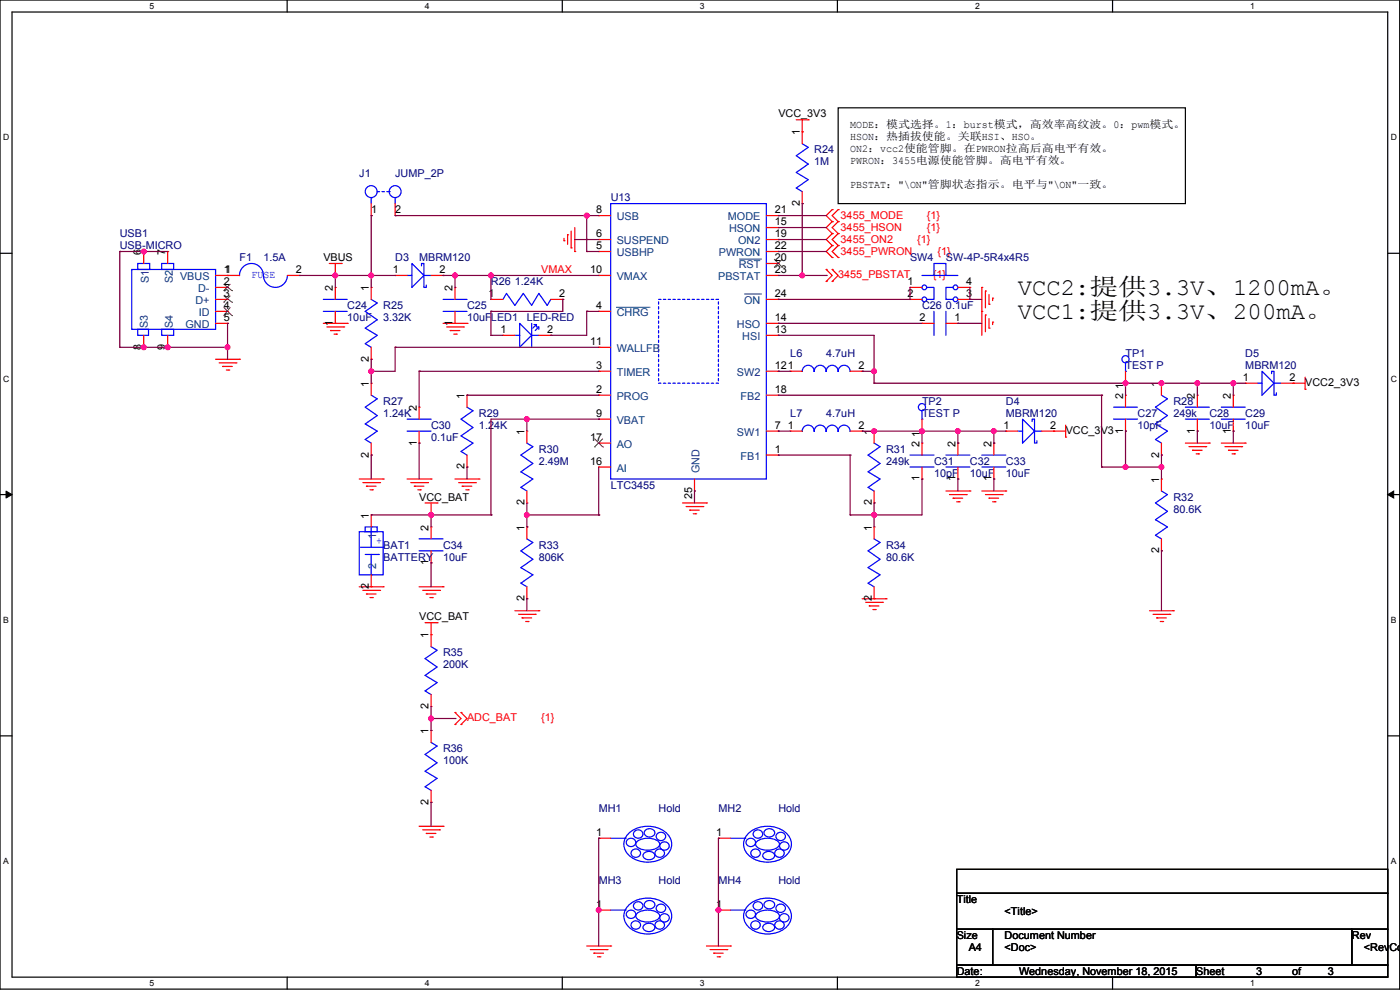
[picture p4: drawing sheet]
<svg xmlns="http://www.w3.org/2000/svg" width="297mm" height="210mm" viewBox="0 0 297 210" stroke-linecap="round" stroke-linejoin="round" font-family="sans-serif">
<defs><g id="words">
<g font-size="5.1">
<text x="215.9" y="62.7">VCC2:提供3.3V、1200mA。</text>
<text x="215.9" y="67.7">VCC1:提供3.3V、200mA。</text>
</g>
<g font-size="2.3">
<text x="165.1" y="24.9">VCC_3V3</text>
<text x="169.7" y="28.7" transform="rotate(-90 169.7 28.7)">1</text>
<text x="180.4" y="27.2">MODE：模式选择。1：burst模式，高效率高纹波。0：pwm模式。</text>
<text x="180.4" y="29.8">HSON：热插拔使能。关联HSI、HSO。</text>
<text x="180.4" y="32.3">ON2：vcc2使能管脚。在PWRON拉高后高电平有效。</text>
<text x="180.4" y="34.9">PWRON：3455电源使能管脚。高电平有效。</text>
<text x="180.4" y="39.9">PBSTAT：&quot;\ON&quot;管脚状态指示。电平与&quot;\ON&quot;一致。</text>
<text x="78.8" y="45.2">1</text>
<text x="83.8" y="45.2">2</text>
<text x="126.5" y="45.2">8</text>
<text x="164.4" y="47.8">15</text>
<text x="164.4" y="45.2">21</text>
<text x="169.7" y="43.7" transform="rotate(-90 169.7 43.7)">2</text>
<text x="126.5" y="50.3">6</text>
<text x="126.5" y="52.8">5</text>
<text x="164.4" y="52.8">22</text>
<text x="164.4" y="50.3">19</text>
<text x="30" y="54.1" transform="rotate(-90 30 54.1)">6</text>
<text x="35.1" y="54.1" transform="rotate(-90 35.1 54.1)">7</text>
<text x="47.5" y="57.9">1</text>
<text x="62.8" y="57.9">2</text>
<text x="68.6" y="55.4">VBUS</text>
<text x="83.3" y="57.9">1</text>
<text x="93.2" y="57.9">2</text>
<text x="125.2" y="57.9">10</text>
<text x="164.4" y="57.9">23</text>
<text x="164.4" y="55.4">20</text>
<text x="47.5" y="60.5">2</text>
<text x="47.5" y="63">3</text>
<text x="47.5" y="65.5">4</text>
<text x="70.6" y="61.7" transform="rotate(-90 70.6 61.7)">2</text>
<text x="78.2" y="61.7" transform="rotate(-90 78.2 61.7)">1</text>
<text x="96" y="61.7" transform="rotate(-90 96 61.7)">2</text>
<text x="103.6" y="63">1</text>
<text x="118.6" y="63">2</text>
<text x="126.5" y="65.5">4</text>
<text x="164.4" y="63">24</text>
<text x="192.5" y="60.5">1</text>
<text x="192.5" y="63">2</text>
<text x="205" y="60.5">4</text>
<text x="205" y="63">3</text>
<text x="47.5" y="68.1">5</text>
<text x="70.6" y="69.1" transform="rotate(-90 70.6 69.1)">1</text>
<text x="96" y="69.1" transform="rotate(-90 96 69.1)">1</text>
<text x="106.2" y="70.6">1</text>
<text x="116.1" y="70.6">2</text>
<text x="164.4" y="70.6">13</text>
<text x="164.4" y="68.1">14</text>
<text x="195.1" y="68.1">2</text>
<text x="202.5" y="68.1">1</text>
<text x="30" y="74.2" transform="rotate(-90 30 74.2)">8</text>
<text x="35.1" y="74.2" transform="rotate(-90 35.1 74.2)">9</text>
<text x="78.2" y="76.7" transform="rotate(-90 78.2 76.7)">2</text>
<text x="125.2" y="73.2">11</text>
<text x="78.2" y="82.1" transform="rotate(-90 78.2 82.1)">1</text>
<text x="126.5" y="78.2">3</text>
<text x="126.5" y="83.3">2</text>
<text x="164.4" y="83.3">18</text>
<text x="164.4" y="78.2">121</text>
<text x="182.1" y="78.2">2</text>
<text x="238.4" y="82.6" transform="rotate(-90 238.4 82.6)">1</text>
<text x="245.9" y="82.1" transform="rotate(-90 245.9 82.1)">1</text>
<text x="263.7" y="80.8">1</text>
<text x="273.6" y="80.8">2</text>
<text x="276.9" y="81.8">VCC2_3V3</text>
<text x="88.4" y="87.1" transform="rotate(-90 88.4 87.1)">2</text>
<text x="98.6" y="84.6" transform="rotate(-90 98.6 84.6)">1</text>
<text x="126.5" y="88.4">9</text>
<text x="238.3" y="84.6" transform="rotate(-90 238.3 84.6)">2</text>
<text x="253.5" y="84.6" transform="rotate(-90 253.5 84.6)">2</text>
<text x="261.1" y="84.6" transform="rotate(-90 261.1 84.6)">2</text>
<text x="88.4" y="94.5" transform="rotate(-90 88.4 94.5)">1</text>
<text x="111.3" y="92.2" transform="rotate(-90 111.3 92.2)">1</text>
<text x="125.2" y="93.5">17</text>
<text x="164.4" y="90.9">7</text>
<text x="167.1" y="90.9">1</text>
<text x="182.1" y="90.9">2</text>
<text x="184.9" y="92.2" transform="rotate(-90 184.9 92.2)">1</text>
<text x="195.1" y="94.8" transform="rotate(-90 195.1 94.8)">2</text>
<text x="195.2" y="92.7" transform="rotate(-90 195.2 92.7)">1</text>
<text x="202.7" y="94.8" transform="rotate(-90 202.7 94.8)">2</text>
<text x="210.3" y="94.8" transform="rotate(-90 210.3 94.8)">2</text>
<text x="212.9" y="90.9">1</text>
<text x="222.8" y="90.9">2</text>
<text x="226.1" y="92">VCC_3V3</text>
<text x="238.3" y="92" transform="rotate(-90 238.3 92)">1</text>
<text x="253.5" y="92" transform="rotate(-90 253.5 92)">1</text>
<text x="261.1" y="92" transform="rotate(-90 261.1 92)">1</text>
<text x="78.2" y="97" transform="rotate(-90 78.2 97)">2</text>
<text x="98.6" y="99.6" transform="rotate(-90 98.6 99.6)">2</text>
<text x="125.2" y="98.6">16</text>
<text x="164.4" y="96">1</text>
<text x="245.9" y="97" transform="rotate(-90 245.9 97)">2</text>
<text x="88.9" y="106.2">VCC_BAT</text>
<text x="111.3" y="107.2" transform="rotate(-90 111.3 107.2)">2</text>
<text x="146.8" y="106" transform="rotate(-90 146.8 106)">25</text>
<text x="184.9" y="107.2" transform="rotate(-90 184.9 107.2)">2</text>
<text x="195.1" y="102.1" transform="rotate(-90 195.1 102.1)">1</text>
<text x="202.7" y="102.1" transform="rotate(-90 202.7 102.1)">1</text>
<text x="210.3" y="102.1" transform="rotate(-90 210.3 102.1)">1</text>
<text x="245.9" y="102.4" transform="rotate(-90 245.9 102.4)">1</text>
<text x="78.2" y="110" transform="rotate(-90 78.2 110)">1</text>
<text x="90.9" y="112.5" transform="rotate(-90 90.9 112.5)">2</text>
<text x="111.3" y="112.5" transform="rotate(-90 111.3 112.5)">1</text>
<text x="184.9" y="112.5" transform="rotate(-90 184.9 112.5)">1</text>
<text x="90.9" y="119.9" transform="rotate(-90 90.9 119.9)">1</text>
<text x="245.9" y="117.4" transform="rotate(-90 245.9 117.4)">2</text>
<text x="78.2" y="125" transform="rotate(-90 78.2 125)">2</text>
<text x="88.9" y="131.6">VCC_BAT</text>
<text x="111.3" y="127.5" transform="rotate(-90 111.3 127.5)">2</text>
<text x="184.9" y="127.5" transform="rotate(-90 184.9 127.5)">2</text>
<text x="90.9" y="135.4" transform="rotate(-90 90.9 135.4)">1</text>
<text x="90.9" y="155.7" transform="rotate(-90 90.9 155.7)">1</text>
<text x="90.9" y="150.4" transform="rotate(-90 90.9 150.4)">2</text>
<text x="90.9" y="170.7" transform="rotate(-90 90.9 170.7)">2</text>
<text x="126.5" y="177.3">1</text>
<text x="151.9" y="177.3">1</text>
<text x="203" y="191.5">Title</text>
<text x="126.5" y="192.5">1</text>
<text x="151.9" y="192.5">1</text>
<text x="213.1" y="194.1">&lt;Title&gt;</text>
<text x="203" y="199.2">Size</text>
<text x="205.5" y="201.7">A4</text>
<text x="213.1" y="199.2">Document Number</text>
<text x="213.1" y="201.7">&lt;Doc&gt;</text>
<text x="286.8" y="199.2">Rev</text>
<text x="289.3" y="201.7">&lt;RevCod</text>
<text x="203" y="206.8">Date:</text>
<text x="216.2" y="206.8">Wednesday, November 18, 2015</text>
<text x="253.8" y="206.8">Sheet</text>
<text x="266.5" y="206.8">3</text>
<text x="274.1" y="206.8">of</text>
<text x="281.7" y="206.8">3</text>
</g>
<g font-size="2.3" fill="#000080">
<text x="172.7" y="32.5">R24</text>
<text x="172.7" y="35.1">1M</text>
<text x="76.2" y="37.6">J1</text>
<text x="83.8" y="37.6">JUMP_2P</text>
<text x="129.6" y="42.7">U13</text>
<text x="25.4" y="50.3">USB1</text>
<text x="25.4" y="52.9">USB-MICRO</text>
<text x="50.8" y="55.4">F1</text>
<text x="55.9" y="55.4">1.5A</text>
<text x="83.8" y="55.4">D3</text>
<text x="88.9" y="55.4">MBRM120</text>
<text x="193.1" y="55.4">SW4</text>
<text x="200.7" y="55.4">SW-4P-5R4x4R5</text>
<text x="73.7" y="65.6">C24</text>
<text x="81.3" y="65.6">R25</text>
<text x="99.1" y="65.6">C25</text>
<text x="104.2" y="60.5">R26</text>
<text x="109.2" y="60.5">1.24K</text>
<text x="195.6" y="65.6">C26</text>
<text x="200.7" y="65.6">0.1uF</text>
<text x="73.7" y="68.1">10uF</text>
<text x="81.3" y="68.1">3.32K</text>
<text x="99.1" y="68.1">10uF</text>
<text x="104.2" y="68.1">LED1</text>
<text x="111.8" y="68.1">LED-RED</text>
<text x="167.7" y="75.7">L6</text>
<text x="175.3" y="75.7">4.7uH</text>
<text x="238.8" y="75.7">TP1</text>
<text x="264.2" y="75.7">D5</text>
<text x="238.8" y="78.3">TEST P</text>
<text x="264.2" y="78.3">MBRM120</text>
<text x="81.3" y="85.9">R27</text>
<text x="81.3" y="88.4">1.24K</text>
<text x="101.6" y="88.4">R29</text>
<text x="167.7" y="88.4">L7</text>
<text x="175.3" y="88.4">4.7uH</text>
<text x="195.6" y="85.9">TP2</text>
<text x="195.6" y="88.4">TEST P</text>
<text x="213.4" y="85.9">D4</text>
<text x="213.4" y="88.4">MBRM120</text>
<text x="241.3" y="88.4">C27</text>
<text x="248.9" y="85.9">R28</text>
<text x="248.9" y="88.4">249k</text>
<text x="256.6" y="88.4">C28</text>
<text x="264.2" y="88.4">C29</text>
<text x="91.5" y="91">C30</text>
<text x="91.5" y="93.5">0.1uF</text>
<text x="101.6" y="91">1.24K</text>
<text x="241.3" y="91">10pF</text>
<text x="256.6" y="91">10uF</text>
<text x="264.2" y="91">10uF</text>
<text x="114.3" y="96">R30</text>
<text x="114.3" y="98.6">2.49M</text>
<text x="188" y="96">R31</text>
<text x="188" y="98.6">249k</text>
<text x="198.1" y="98.6">C31</text>
<text x="198.1" y="101.1">10pF</text>
<text x="205.8" y="98.6">C32</text>
<text x="205.8" y="101.1">10uF</text>
<text x="213.4" y="98.6">C33</text>
<text x="213.4" y="101.1">10uF</text>
<text x="129.6" y="103.7">LTC3455</text>
<text x="248.9" y="106.2">R32</text>
<text x="248.9" y="108.7">80.6K</text>
<text x="81.3" y="116.4">BAT1</text>
<text x="81.3" y="118.9">BATTERY</text>
<text x="94" y="116.4">C34</text>
<text x="94" y="118.9">10uF</text>
<text x="114.3" y="116.4">R33</text>
<text x="114.3" y="118.9">806K</text>
<text x="188" y="116.4">R34</text>
<text x="188" y="118.9">80.6K</text>
<text x="94" y="139.2">R35</text>
<text x="94" y="141.8">200K</text>
<text x="94" y="159.5">R36</text>
<text x="94" y="162.1">100K</text>
<text x="127" y="172.2">MH1</text>
<text x="139.7" y="172.2">Hold</text>
<text x="152.4" y="172.2">MH2</text>
<text x="165.1" y="172.2">Hold</text>
<text x="127" y="187.5">MH3</text>
<text x="139.7" y="187.5">Hold</text>
<text x="152.4" y="187.5">MH4</text>
<text x="165.1" y="187.5">Hold</text>
</g>
<g font-size="2.3" fill="#004080">
<text x="130.8" y="46.8">USB</text>
<text x="154.4" y="46.8">MODE</text>
<text x="130.8" y="51.8">SUSPEND</text>
<text x="154.7" y="49.3">HSON</text>
<text x="156.6" y="51.8">ON2</text>
<text x="31.6" y="60" transform="rotate(-90 31.6 60)">S1</text>
<text x="36.6" y="60" transform="rotate(-90 36.6 60)">S2</text>
<text x="38.2" y="59.5">VBUS</text>
<text x="130.8" y="54.4">USBHP</text>
<text x="130.8" y="59.5">VMAX</text>
<text x="152.4" y="59.5">PBSTAT</text>
<text x="152.5" y="54.4">PWRON</text>
<text x="156.7" y="56.9">RST</text>
<text x="41.5" y="64.5">D+</text>
<text x="42" y="62">D-</text>
<text x="157.9" y="64.5">ON</text>
<text x="31.3" y="69.6" transform="rotate(-90 31.3 69.6)">S3</text>
<text x="36.7" y="69.6" transform="rotate(-90 36.7 69.6)">S4</text>
<text x="39.4" y="69.6">GND</text>
<text x="42.2" y="67.1">ID</text>
<text x="130.8" y="67.1">CHRG</text>
<text x="156.3" y="69.6">HSO</text>
<text x="130.8" y="74.7">WALLFB</text>
<text x="157.5" y="72.2">HSI</text>
<text x="130.8" y="79.8">TIMER</text>
<text x="156.3" y="79.8">SW2</text>
<text x="130.8" y="84.9">PROG</text>
<text x="130.8" y="89.9">VBAT</text>
<text x="157.1" y="84.9">FB2</text>
<text x="130.8" y="95">AO</text>
<text x="156.3" y="92.5">SW1</text>
<text x="130.8" y="100.1">AI</text>
<text x="148.4" y="100.3" transform="rotate(-90 148.4 100.3)">GND</text>
<text x="157.1" y="97.6">FB1</text>
<text x="79.8" y="114.3" transform="rotate(-90 79.8 114.3)">1</text>
<text x="79.8" y="120.7" transform="rotate(-90 79.8 120.7)">2</text>
</g>
<g font-size="2.3" fill="#f00">
<text x="178.3" y="46.5">3455_MODE</text>
<text x="196.6" y="46.5">{1}</text>
<text x="178.3" y="49.1">3455_HSON</text>
<text x="178.3" y="51.6">3455_ON2</text>
<text x="194.6" y="51.6">{1}</text>
<text x="196.6" y="49.1">{1}</text>
<text x="114.8" y="57.9">VMAX</text>
<text x="177.8" y="59">3455_PBSTAT</text>
<text x="178.3" y="54.1">3455_PWRON</text>
<text x="197.9" y="59">{1}</text>
<text x="198.9" y="54.1">{1}</text>
<text x="99.1" y="152.9">ADC_BAT</text>
<text x="114.8" y="152.9">{1}</text>
</g>
<g font-size="2.3" fill="#00f">
<text x="53.4" y="59">FUSE</text>
<text x="79.8" y="115.4">+</text>
</g>
<g font-size="1.8">
<text x="31.7" y="1.9">5</text>
<text x="90.1" y="1.9">4</text>
<text x="148.5" y="1.9">3</text>
<text x="206.8" y="1.9">2</text>
<text x="265.2" y="1.9">1</text>
<text x=".6" y="29.8">D</text>
<text x="295" y="29.8">D</text>
<text x=".6" y="81">C</text>
<text x="295" y="81">C</text>
<text x=".6" y="132.1">B</text>
<text x="295" y="132.1">B</text>
<text x=".6" y="183.3">A</text>
<text x="295" y="183.3">A</text>
<text x="31.7" y="209.2">5</text>
<text x="90.1" y="209.2">4</text>
<text x="148.5" y="209.2">3</text>
<text x="206.8" y="209.2">2</text>
<text x="265.2" y="209.2">1</text>
</g>
</g></defs>
<path d="M0 0h296.9v209.8h-296.9zM2.6 2.6h291.8v204.7h-291.8z" fill="none" stroke="#000" stroke-width=".25"/>
<g fill="#fff">
<path d="M31.7 .3h1v2h-1z"/>
<path d="M31.7 207.5h1v2.1h-1z"/>
</g>
<path d="M60.9 0v2.6M60.9 207.3v2.5" fill="none" stroke="#000" stroke-width=".25"/>
<g fill="#fff">
<path d="M90.1 .3h1v2h-1z"/>
<path d="M90.1 207.5h1v2.1h-1z"/>
</g>
<path d="M119.3 0v2.6M119.3 207.3v2.5" fill="none" stroke="#000" stroke-width=".25"/>
<g fill="#fff">
<path d="M148.5 .3h1v2h-1z"/>
<path d="M148.5 207.5h1v2.1h-1z"/>
</g>
<path d="M177.7 0v2.6M177.7 207.3v2.5" fill="none" stroke="#000" stroke-width=".25"/>
<g fill="#fff">
<path d="M206.8 .3h1v2h-1z"/>
<path d="M206.8 207.5h1v2.1h-1z"/>
</g>
<path d="M236 0v2.6M236 207.3v2.5" fill="none" stroke="#000" stroke-width=".25"/>
<g fill="#fff">
<path d="M265.2 .3h1v2h-1z"/>
<path d="M265.2 207.5h1v2.1h-1z"/>
<path d="M.6 28.1h1.4v2.1h-1.4z"/>
<path d="M295 28.1h1.3v2.1h-1.3z"/>
<path d="M.6 79.3h1.4v2.1h-1.4z"/>
<path d="M295 79.3h1.3v2.1h-1.3z"/>
</g>
<path d="M0 53.7h2.6M294.4 53.7h2.5" fill="none" stroke="#000" stroke-width=".25"/>
<g fill="#fff">
<path d="M.6 130.5h1.3v2h-1.3z"/>
<path d="M295 130.5h1.2v2h-1.2z"/>
</g>
<path d="M0 104.9h2.6M294.4 104.9h2.5" fill="none" stroke="#000" stroke-width=".25"/>
<path d="M1.3 104.2l1.3 .7-1.3 .7zM294.4 104.9l1.3-.7v1.4z" fill="#000" stroke="#000" stroke-width=".21"/>
<g fill="#fff">
<path d="M.6 181.7h1.3v2h-1.3z"/>
<path d="M295 181.7h1.2v2h-1.2z"/>
</g>
<path d="M177.8 22.9h73.7v20.3h-73.7zM0 156.1h2.6M294.4 156.1h2.5M203 184.4h91.4v5.1h-91.4zM203 189.5h91.4v7.6h-91.4zM203 197.1h7.6v7.6h-7.6zM210.6 197.1h76.2v7.6h-76.2zM286.8 197.1h7.6v7.6h-7.6zM203 204.7h50.8v2.6h-50.8zM253.8 204.7h40.6v2.6h-40.6z" fill="none" stroke="#000" stroke-width=".25"/>
<g fill="none" stroke="#f00" stroke-width=".25">
<path d="M168.9 25.4h2.6M170.2 28h.1M170.2 25.4v5.1M171.5 25.4h.1M30.5 53.4h.1M30.5 53.4v2.5M35.6 53.4h.1M35.6 53.4v2.5M45.7 58.4h5.1M48.3 58.4h.1M61 58.4h2.5M63.5 58.4h.1"/>
<path d="M69.9 55.9h2.5M71.1 58.4h.1M71.1 55.9v2.5M72.4 55.9h.1M78.8 45.7h.1M78.8 43.2v2.5M83.8 45.7h.1M83.8 58.4h.1M83.8 58.4h2.6M83.8 43.2v2.5M91.5 58.4h2.5M94 58.4h.1"/>
<path d="M119.6 51.1h.1M119.6 50.6v.5M120.4 49.8h.1M120.4 49.8v2M121.2 52.6h.1M121.2 49v3.6M121.9 53.4h.1M121.9 48.3v5.1M127 45.7h.1M127 50.8h.1M127 53.4h.1M127 58.4h.1"/>
<path d="M127 58.4h2.6M127 45.7h2.6M127 50.8h2.6M127 53.4h2.6M162.6 55.9h2.5M162.6 58.4h2.5M162.6 45.7h2.5M162.6 50.8h2.5M162.6 53.4h2.5M162.6 48.3h2.5M165.1 58.4h.1M165.1 55.9h.1"/>
<path d="M165.1 53.4h.1M165.1 50.8h.1M165.1 48.3h.1M165.1 45.7h.1M170.2 43.2h.1M170.2 40.7v2.5M175.3 59.7h.1M175.3 57.2h.1M175.3 57.2l1.2 1.2-1.2 1.3M176.5 44.5h.1M176.5 47h.1M176.5 49.5h.1"/>
<path d="M176.5 52.1h.1M176.5 54.6h.1M176.5 59.7h.1M176.5 57.2h.1M176.5 44.5l-1.2 1.2 1.2 1.3M176.5 47l-1.2 1.3 1.2 1.2M176.5 49.5l-1.2 1.3 1.2 1.3M176.5 52.1l-1.2 1.3 1.2 1.2M176.5 57.2l1.3 1.2-1.3 1.3M177.8 47h.1M177.8 44.5h.1M177.8 49.5h.1"/>
<path d="M177.8 52.1h.1M177.8 54.6h.1M177.8 44.5l-1.3 1.2 1.3 1.3M177.8 47l-1.3 1.3 1.3 1.2M177.8 49.5l-1.3 1.3 1.3 1.3M177.8 52.1l-1.3 1.3 1.3 1.2M30.5 73.7h.1M30.5 71.1v2.6M35.6 73.7h.1M35.6 71.1v2.6M45.7 76.2h5.1M45.7 68.6h2.6"/>
<path d="M45.7 61h2.6M45.7 63.5h2.6M45.7 66.1h2.6M46.5 77h3.5M47.3 77.7h.1M47.3 77.7h2M48 78.5h.5M48.3 61h.1M48.3 63.5h.1M48.3 66.1h.1M48.3 68.6h.1M48.5 78.5h.1"/>
<path d="M50 77h.1M50.8 76.2h.1M68.6 68.6h5.1M69.4 69.4h3.5M70.1 70.1h.1M70.1 70.1h2M70.9 70.9h.5M71.1 68.6h.1M71.1 61h.1M71.1 61v2.5M71.1 66.1v2.5M71.4 70.9h.1"/>
<path d="M72.9 69.4h.1M73.7 68.6h.1M78.8 61h.1M78.8 76.2h.1M78.8 61v2.5M78.8 73.7v2.5M94 68.6h5.1M94.8 69.4h3.5M95.5 70.1h.1M95.5 70.1h2M96.3 70.9h.5M96.5 68.6h.1"/>
<path d="M96.5 61h.1M96.5 61v2.5M96.5 66.1v2.5M96.8 70.9h.1M98.3 69.4h.1M99.1 68.6h.1M104.2 63.5h.1M104.2 63.5h2.5M106.7 71.1h.1M106.7 71.1h2.5M114.3 71.1h2.6M116.9 71.1h.1"/>
<path d="M116.9 63.5h2.5M119.4 63.5h.1M127 66.1h.1M127 73.7h.1M127 78.8h.1M127 66.1h2.6M127 73.7h2.6M127 78.8h2.6M162.6 68.6h2.5M162.6 71.1h2.5M162.6 63.5h2.5M162.6 78.8h2.5"/>
<path d="M165.1 78.8h.1M165.1 71.1h.1M165.1 68.6h.1M165.1 63.5h.1M167.7 78.8h.1M167.7 78.8h2.5M180.4 78.8h2.5M182.9 78.8h.1M193.1 61h.1M193.1 63.5h.1M193.1 61h2.5M193.1 63.5h2.5"/>
<path d="M195.6 68.6h.1M195.6 68.6h2.5M200.7 68.6h2.5M203.2 68.6h.1M203.2 61h2.6M203.2 63.5h2.6M205.8 61h.1M205.8 63.5h.1M208.3 61h.1M208.3 66.1h.1M208.3 61v10.1M209.1 61.7h.1"/>
<path d="M209.1 66.8h.1M209.1 61.7v3.6M209.1 66.8v3.6M209.8 64.5h.1M209.8 69.6h.1M209.8 62.5v2M209.8 67.6v2M210.6 63.3h.1M210.6 68.3h.1M210.6 63.3v.5M210.6 68.3v.5M238.8 78.8v2.5"/>
<path d="M78.8 81.3h.1M78.8 96.5h.1M78.8 81.3v2.5M78.8 94v2.5M88.9 94h.1M88.9 86.4h.1M88.9 86.4v2.5M88.9 91.5v2.5M99.1 83.8h.1M99.1 99.1h.1M99.1 83.8v2.6M99.1 96.5v2.6"/>
<path d="M111.8 91.5h.1M111.8 91.5v2.5M127 83.8h.1M127 88.9h.1M127 94h.1M127 99.1h.1M127 94h2.6M127 83.8h2.6M127 88.9h2.6M127 99.1h2.6M162.6 91.5h2.5M162.6 83.8h2.5"/>
<path d="M162.6 96.5h2.5M165.1 96.5h.1M165.1 91.5h.1M165.1 83.8h.1M167.7 91.5h.1M167.7 91.5h2.5M180.4 91.5h2.5M182.9 91.5h.1M185.4 91.5h.1M185.4 91.5v2.5M195.6 91.5h.1M195.6 94h.1"/>
<path d="M195.6 88.9v2.6M195.6 94v2.5M195.6 99.1v2.5M203.2 94h.1M203.2 94v2.5M203.2 99.1v2.5M210.8 94h.1M210.8 94v2.5M210.8 99.1v2.5M213.4 91.5h.1M213.4 91.5h2.5M221 91.5h5.1"/>
<path d="M223.5 91.5h.1M226.1 92.7h.1M226.1 90.2v2.5M238.8 81.3h.1M238.8 91.5h.1M238.8 83.8h.1M238.8 83.8v2.6M238.8 88.9v2.6M246.4 81.3h.1M246.4 96.5h.1M246.4 81.3v2.5M246.4 94v2.5"/>
<path d="M251.5 94h5.1M252.2 94.8h3.6M253 95.5h.1M253 95.5h2M253.8 96.3h.5M254 91.5h.1M254 83.8h.1M254 83.8v2.6M254 88.9v2.6M254.3 96.3h.1M255.8 94.8h.1M256.6 94h.1"/>
<path d="M259.1 94h5.1M259.9 94.8h3.5M260.6 95.5h.1M260.6 95.5h2M261.4 96.3h.5M261.6 91.5h.1M261.6 83.8h.1M261.6 83.8v2.6M261.6 88.9v2.6M261.9 96.3h.1M263.4 94.8h.1M264.2 94h.1"/>
<path d="M264.2 81.3h.1M264.2 81.3h2.5M271.8 81.3h5.1M274.3 81.3h.1M276.9 82.6h.1M276.9 80v2.6M76.2 101.6h5.1M77 102.4h3.5M77.7 103.1h.1M77.7 103.1h2.1M78.5 103.9h.5M78.8 109.2h.1"/>
<path d="M78.8 109.2v2.6M79 103.9h.1M80.5 102.4h.1M81.3 101.6h.1M86.4 101.6h5.1M87.1 102.4h3.6M87.9 103.1h.1M87.9 103.1h2M88.7 103.9h.5M89.2 103.9h.1M90.2 106.7h2.5M90.7 102.4h.1"/>
<path d="M91.5 101.6h.1M91.5 109.2h.1M91.5 119.4h.1M91.5 111.8h.1M91.5 106.7v2.5M91.5 111.8v2.5M91.5 116.9v2.5M92.7 106.7h.1M96.5 101.6h5.1M97.3 102.4h3.5M98.1 103.1h.1M98.1 103.1h2"/>
<path d="M98.8 103.9h.5M99.3 103.9h.1M100.8 102.4h.1M101.6 101.6h.1M111.8 106.7h.1M111.8 111.8h.1M111.8 104.2v2.5M111.8 111.8v2.5M144.8 106.7h5.1M145.6 107.5h3.5M146.3 108.2h.1M146.3 108.2h2"/>
<path d="M147.1 109h.5M147.3 104.2h.1M147.3 101.6v2.6M147.6 109h.1M149.1 107.5h.1M149.9 106.7h.1M185.4 106.7h.1M185.4 111.8h.1M185.4 104.2v2.5M185.4 111.8v2.5M195.6 101.6h.1M200.7 104.2h5.1"/>
<path d="M201.4 104.9h3.6M202.2 105.7h.1M202.2 105.7h2M203 106.4h.5M203.2 101.6h.1M203.5 106.4h.1M205 104.9h.1M205.8 104.2h.1M208.3 104.2h5.1M209.1 104.9h3.5M209.8 105.7h.1M209.8 105.7h2"/>
<path d="M210.6 106.4h.5M210.8 101.6h.1M211.1 106.4h.1M212.6 104.9h.1M213.4 104.2h.1M246.4 101.6h.1M246.4 116.9h.1M246.4 101.6v2.6M246.4 114.3v2.6M76.2 124.5h5.1M77 125.2h3.5M77.7 126h.1"/>
<path d="M77.7 126h2.1M78.5 126.8h.5M78.8 124.5h.1M78.8 121.9v2.6M79 126.8h.1M80.5 125.2h.1M81.3 124.5h.1M88.9 124.5h5.1M89.7 125.2h3.5M90.2 132.1h2.5M90.4 126h.1M90.4 126h2.1"/>
<path d="M91.2 126.8h.5M91.5 134.6h.1M91.5 132.1v5.1M91.7 126.8h.1M92.7 132.1h.1M93.2 125.2h.1M94 124.5h.1M109.2 129.6h5.1M110 130.3h3.5M110.8 131.1h.1M110.8 131.1h2M111.5 131.8h.5"/>
<path d="M111.8 127h.1M111.8 124.5v2.5M112 131.8h.1M113.5 130.3h.1M114.3 129.6h.1M182.9 127h5.1M183.7 127.8h3.5M184.4 128.5h.1M184.4 128.5h2M185.2 129.3h.5M185.4 127h.1M185.4 124.5v2.5"/>
<path d="M185.7 129.3h.1M187.2 127.8h.1M188 127h.1M243.9 129.6h5M244.6 130.3h3.6M245.4 131.1h.1M245.4 131.1h2M246.1 131.8h.5M246.6 131.8h.1M248.2 130.3h.1M248.9 129.6h.1M91.5 155h.1"/>
<path d="M91.5 149.9h.1M91.5 147.3v2.6M91.5 155v2.5M96.5 153.7h.1M96.5 151.1h.1M96.5 151.1l1.3 1.3-1.3 1.3M97.8 153.7h.1M97.8 151.1h.1M97.8 151.1l1.3 1.3-1.3 1.3M88.9 175.3h5.1M89.7 176h3.5M90.4 176.8h.1"/>
<path d="M90.4 176.8h2.1M91.2 177.6h.5M91.5 170.2h.1M91.5 167.7v2.5M91.7 177.6h.1M93.2 176h.1M94 175.3h.1M127 177.8h.1M127 177.8h2.6M152.4 177.8h.1M152.4 177.8h2.6M127 193.1h.1"/>
<path d="M127 193.1h2.6M152.4 193.1h.1M152.4 193.1h2.6M124.5 200.7h5.1M125.2 201.4h3.6M126 202.2h.1M126 202.2h2M126.8 203h.5M127.3 203h.1M128.8 201.4h.1M129.6 200.7h.1M149.9 200.7h5.1"/>
<path d="M150.6 201.4h3.6M151.4 202.2h.1M151.4 202.2h2M152.2 203h.5M152.7 203h.1M154.2 201.4h.1M155 200.7h.1"/>
</g>
<g fill="none" stroke="#00f" stroke-width=".25">
<path d="M170.2 30.5l1.3 .8-2.6 1.7 2.6 1.8-2.6 1.8 2.6 1.5-2.6 1.8 1.3 .8M28 57.2h17.7v12.7h-17.7zM29.2 55.9h2.6v1.3h-2.6zM34.3 55.9h2.5v1.3h-2.5zM50.8 58.4v.1a2.53 2.53 0 0 1 2.5-2.6 2.53 2.53 0 0 1 2.6 2.6v-.1a2.54 2.54 0 0 0 2.5 2.6 2.54 2.54 0 0 0 2.6-2.6M78.8 41.9h.1M78.8 41.9v1.3M83.8 41.9h.1M83.8 41.9v1.3M86.4 58.4h1v-2.5l2.5 2.5M87.4 58.4v2.6l2.5-2.6M89.4 56.4v-.5h.5v5.1h.5v-.5"/>
<path d="M89.9 58.4h1.6M129.6 43.2h33v58.4h-33zM195.6 58.4h7.6M198.1 58.4v-2.5h2.6v2.5M29.2 69.9h2.3v1.2h-2.3zM34.3 69.9h2.5v1.2h-2.5zM68.6 66.1h5.1M68.6 63.5h5.1M78.8 63.5l1.2 .8-2.5 1.8 2.5 1.7-2.5 1.8 2.5 1.5-2.5 1.8 1.3 .8M94 66.1h5.1M94 63.5h5.1M106.7 63.5l.8-1.3 1.7 2.6 1.8-2.6 1.8 2.6 1.5-2.6 1.8 2.6 .8-1.3"/>
<path d="M109.2 71.1h1v-2.5l2.6 2.5M110.2 71.1v2.6l2.6-2.6M112.8 71.1h1.5M112.8 68.6v5.1M113.3 68.8h.5v.6h.5v.5M113.8 68.8l-.8 .8M114.3 69.4l-.8 .7M170.2 78.8a1.26 1.26 0 0 1 1.3-1.3 1.26 1.26 0 0 1 1.2 1.3 1.26 1.26 0 0 1 1.3-1.3 1.26 1.26 0 0 1 1.3 1.3 1.26 1.26 0 0 1 1.2-1.3 1.26 1.26 0 0 1 1.3 1.3M177.8 78.8a1.26 1.26 0 0 1 1.3-1.3 1.26 1.26 0 0 1 1.2 1.3M196.6 61h1.5v2.5h-1.5M198.1 66.1v5M200.7 66.1v5"/>
<path d="M202.2 61h-1.5v2.5h1.5M238.8 78.8h.1M238.8 77v1.8M269.8 79.3v-.5h.5v5h.5v-.5M78.8 83.8l1.2 .8-2.5 1.8 2.5 1.7-2.5 1.8 2.5 1.6-2.5 1.7 1.3 .8M86.4 91.5h5.1M86.4 88.9h5.1M99.1 86.4l1.2 .7-2.5 1.8 2.5 1.8-2.5 1.8 2.5 1.5-2.5 1.8 1.3 .7M111.8 94l1.2 .8-2.5 1.7 2.5 1.8-2.5 1.8 2.5 1.5-2.5 1.8 1.3 .8M170.2 91.5a1.26 1.26 0 0 1 1.3-1.3 1.26 1.26 0 0 1 1.2 1.3 1.26 1.26 0 0 1 1.3-1.3 1.26 1.26 0 0 1 1.3 1.3 1.26 1.26 0 0 1 1.2-1.3 1.26 1.26 0 0 1 1.3 1.3M177.8 91.5a1.26 1.26 0 0 1 1.3-1.3 1.26 1.26 0 0 1 1.2 1.3M185.4 94l1.3 .8-2.5 1.7 2.5 1.8-2.5 1.8 2.5 1.5-2.5 1.8 1.2 .8"/>
<path d="M193.1 99.1h5M193.1 96.5h5M195.6 88.9h.1M195.6 87.1v1.8M200.7 99.1h5.1M200.7 96.5h5.1M208.3 99.1h5.1M208.3 96.5h5.1M215.9 91.5h1v-2.6l2.6 2.6M216.9 91.5v2.5l2.6-2.5M219 89.4v-.5h.5v5.1h.5v-.5M219.5 91.5h1.5"/>
<path d="M236.2 88.9h5.1M236.2 86.4h5.1M246.4 83.8l1.3 .8-2.6 1.8 2.6 1.7-2.6 1.8 2.6 1.6-2.6 1.7 1.3 .8M251.5 88.9h5.1M251.5 86.4h5.1M259.1 88.9h5.1M259.1 86.4h5.1M266.7 81.3h1v-2.5l2.6 2.5M267.7 81.3v2.5l2.6-2.5M270.3 81.3h1.5M76.2 112.8h5.1v9.1h-5.1zM76.5 116.1h4.8"/>
<path d="M77.5 111.8h2.5v1h-2.5zM77.5 117.6h2.8M78.8 111.8h.1M78.8 111.8v4.3M78.8 117.6v4.3M80.3 117.6h.1M81.3 116.1h.1M88.9 116.9h5.1M88.9 114.3h5.1M111.8 114.3l1.2 .8-2.5 1.8 2.5 1.7-2.5 1.8 2.5 1.5-2.5 1.8 1.3 .8M185.4 114.3l1.3 .8-2.5 1.8 2.5 1.7-2.5 1.8 2.5 1.5-2.5 1.8 1.2 .8M246.4 104.2l1.3 .7-2.6 1.8 2.6 1.8-2.6 1.7 2.6 1.6-2.6 1.7 1.3 .8"/>
<path d="M78.8 121.9h.1M91.5 137.2l1.2 .7-2.5 1.8 2.5 1.8-2.5 1.8 2.5 1.5-2.5 1.8 1.3 .7M91.5 157.5l1.2 .8-2.5 1.7 2.5 1.8-2.5 1.8 2.5 1.5-2.5 1.8 1.3 .8M129.6 177.8h3M132.6 177.8h.1M133.1 178.1a.93 .93 0 0 1 1.5 0 .93 .93 0 0 1-.3 1.4 .92 .92 0 0 1-1.2-.2 .92 .92 0 0 1 0-1.2zM133.5 176.6a5.9 5.9 0 0 1 8.7 1.1 3.4 3.4 0 0 1-2.2 4.7 5.8 5.8 0 0 1-7.3-2 3.1 3.1 0 0 1 .8-3.8zM134.7 176.3a.93 .93 0 0 1 1.4 0 .93 .93 0 0 1-.3 1.4 .92 .92 0 0 1-1.2-.2 .92 .92 0 0 1 .1-1.2zM135.2 178.4a3.9 3.9 0 0 1 4.7 .3 .92 .92 0 0 1-.7 1.3 3.8 3.8 0 0 1-4.2-.6l-.1-.3zM137 176a1.11 1.11 0 0 1 1.3-.1 1.11 1.11 0 0 1 .5 1.1 1.22 1.22 0 0 1-1.2 .5 1.22 1.22 0 0 1-.9-.8zM139.5 176.8a.93 .93 0 0 1 1.5 0 .93 .93 0 0 1-.4 1.4 .92 .92 0 0 1-1.2-.2 .92 .92 0 0 1 .1-1.2zM140.3 178.8a.93 .93 0 0 1 1.4 .1 .93 .93 0 0 1-.3 1.4 .92 .92 0 0 1-1.2-.3 .92 .92 0 0 1 .1-1.2z"/>
<path d="M155 177.8h3M158 177.8h.1M158.5 178.1a.93 .93 0 0 1 1.5 0 .93 .93 0 0 1-.3 1.4 .92 .92 0 0 1-1.2-.2 .92 .92 0 0 1 0-1.2zM158.9 176.6a5.9 5.9 0 0 1 8.7 1.1 3.4 3.4 0 0 1-2.2 4.7 5.8 5.8 0 0 1-7.3-2 3.1 3.1 0 0 1 .8-3.8zM160.1 176.3a.93 .93 0 0 1 1.4 0 .93 .93 0 0 1-.3 1.4 .92 .92 0 0 1-1.2-.2 .92 .92 0 0 1 .1-1.2zM160.6 178.4a3.9 3.9 0 0 1 4.7 .3 .92 .92 0 0 1-.7 1.3 3.8 3.8 0 0 1-4.2-.6l-.1-.3zM162.4 176a1.11 1.11 0 0 1 1.3-.1 1.11 1.11 0 0 1 .5 1.1 1.22 1.22 0 0 1-1.2 .5 1.22 1.22 0 0 1-.9-.8zM164.9 176.8a.93 .93 0 0 1 1.5 0 .93 .93 0 0 1-.4 1.4 .92 .92 0 0 1-1.2-.2 .92 .92 0 0 1 .1-1.2zM165.7 178.8a.93 .93 0 0 1 1.4 .1 .93 .93 0 0 1-.3 1.4 .92 .92 0 0 1-1.2-.3 .92 .92 0 0 1 .1-1.2zM129.6 193.1h3M132.6 193.1h.1M133.1 193.3a.93 .93 0 0 1 1.5 0 .93 .93 0 0 1-.3 1.4 .92 .92 0 0 1-1.2-.2 .92 .92 0 0 1 0-1.2z"/>
<path d="M133.5 191.9a5.9 5.9 0 0 1 8.7 1.1 3.4 3.4 0 0 1-2.2 4.6 5.8 5.8 0 0 1-7.3-2 3.1 3.1 0 0 1 .8-3.7zM134.2 195.6a.93 .93 0 0 1 1.4 0 .93 .93 0 0 1-.3 1.4 .92 .92 0 0 1-1.2-.2 .92 .92 0 0 1 .1-1.2zM134.2 180.4a.93 .93 0 0 1 1.4 0 .93 .93 0 0 1-.3 1.4 .92 .92 0 0 1-1.2-.3 .92 .92 0 0 1 .1-1.1zM134.7 191.5a.93 .93 0 0 1 1.4 .1 .93 .93 0 0 1-.3 1.4 .92 .92 0 0 1-1.2-.3 .92 .92 0 0 1 .1-1.2zM135.2 193.7a3.9 3.9 0 0 1 4.7 .3 .92 .92 0 0 1-.7 1.2 3.8 3.8 0 0 1-4.2-.5l-.1-.4zM136.7 196.2a1.4 1.4 0 0 1 2.2 .5 1.35 1.35 0 0 1-1.2 .9 1.35 1.35 0 0 1-1.3-.9zM136.7 181a1.4 1.4 0 0 1 2.2 .5 1.35 1.35 0 0 1-1.2 .9 1.35 1.35 0 0 1-1.3-.9zM137 191.3a1.11 1.11 0 0 1 1.3-.2 1.11 1.11 0 0 1 .5 1.1 1.22 1.22 0 0 1-1.2 .6 1.22 1.22 0 0 1-.9-.9zM139.2 195.6a.93 .93 0 0 1 1.5 0 .93 .93 0 0 1-.3 1.4 .92 .92 0 0 1-1.2-.2 .92 .92 0 0 1 0-1.2zM139.2 180.4a.93 .93 0 0 1 1.5 0 .93 .93 0 0 1-.3 1.4 .92 .92 0 0 1-1.2-.3 .92 .92 0 0 1 0-1.1zM139.5 192a.93 .93 0 0 1 1.5 .1 .93 .93 0 0 1-.4 1.4 .92 .92 0 0 1-1.2-.3 .92 .92 0 0 1 .1-1.2zM140.3 194.1a.93 .93 0 0 1 1.4 0 .93 .93 0 0 1-.3 1.4 .92 .92 0 0 1-1.2-.2 .92 .92 0 0 1 .1-1.2z"/>
<path d="M155 193.1h3M158 193.1h.1M158.5 193.3a.93 .93 0 0 1 1.5 0 .93 .93 0 0 1-.3 1.4 .92 .92 0 0 1-1.2-.2 .92 .92 0 0 1 0-1.2zM158.9 191.9a5.9 5.9 0 0 1 8.7 1.1 3.4 3.4 0 0 1-2.2 4.6 5.8 5.8 0 0 1-7.3-2 3.1 3.1 0 0 1 .8-3.7zM159.6 195.6a.93 .93 0 0 1 1.4 0 .93 .93 0 0 1-.3 1.4 .92 .92 0 0 1-1.2-.2 .92 .92 0 0 1 .1-1.2zM159.6 180.4a.93 .93 0 0 1 1.4 0 .93 .93 0 0 1-.3 1.4 .92 .92 0 0 1-1.2-.3 .92 .92 0 0 1 .1-1.1zM160.1 191.5a.93 .93 0 0 1 1.4 .1 .93 .93 0 0 1-.3 1.4 .92 .92 0 0 1-1.2-.3 .92 .92 0 0 1 .1-1.2zM160.6 193.7a3.9 3.9 0 0 1 4.7 .3 .92 .92 0 0 1-.7 1.2 3.8 3.8 0 0 1-4.2-.5l-.1-.4zM162.1 196.2a1.4 1.4 0 0 1 2.2 .5 1.35 1.35 0 0 1-1.2 .9 1.35 1.35 0 0 1-1.3-.9zM162.1 181a1.4 1.4 0 0 1 2.2 .5 1.35 1.35 0 0 1-1.2 .9 1.35 1.35 0 0 1-1.3-.9zM162.4 191.3a1.11 1.11 0 0 1 1.3-.2 1.11 1.11 0 0 1 .5 1.1 1.22 1.22 0 0 1-1.2 .6 1.22 1.22 0 0 1-.9-.9zM164.6 195.6a.93 .93 0 0 1 1.5 0 .93 .93 0 0 1-.3 1.4 .92 .92 0 0 1-1.2-.2 .92 .92 0 0 1 0-1.2z"/>
<path d="M164.6 180.4a.93 .93 0 0 1 1.5 0 .93 .93 0 0 1-.3 1.4 .92 .92 0 0 1-1.2-.3 .92 .92 0 0 1 0-1.1zM164.9 192a.93 .93 0 0 1 1.5 .1 .93 .93 0 0 1-.4 1.4 .92 .92 0 0 1-1.2-.3 .92 .92 0 0 1 .1-1.2zM165.7 194.1a.93 .93 0 0 1 1.4 0 .93 .93 0 0 1-.3 1.4 .92 .92 0 0 1-1.2-.2 .92 .92 0 0 1 .1-1.2z"/>
<circle cx="78.7" cy="40.6" r="1.26"/>
<circle cx="83.8" cy="40.6" r="1.26"/>
<circle cx="196.1" cy="63.5" r=".5"/>
<circle cx="196.1" cy="61" r=".5"/>
<circle cx="202.7" cy="61" r=".5"/>
<circle cx="202.7" cy="63.5" r=".5"/>
<circle cx="238.8" cy="76.2" r=".76"/>
<circle cx="195.6" cy="86.4" r=".76"/>
</g>
<path d="M80 40.7h2.6M82.6 40.7h.1M139.7 63.5h12.7v17.8h-12.7z" fill="none" stroke="#00f" stroke-width=".25" stroke-dasharray=".5 .5"/>
<path d="M156.8 55h4.6M161.4 55h.1M130.7 65.2h7.1M137.8 65.2h.1M157.9 62.4h3.5M161.4 62.4h.1" fill="none" stroke="#004080" stroke-width=".21"/>
<g fill="none" stroke="#804000" stroke-width=".21">
<path d="M164.2 56.7h.1M164.2 55l1.8 1.7M166 56.7h.1M166 55l-1.8 1.7M47.4 61.7h.1M47.4 64.1h.1M47.4 66.9h.1M47.4 60.2l1.8 1.5M47.4 62.7l1.8 1.4M47.4 65.2l1.8 1.7M48.9 60.2l-1.5 1.5M48.9 62.7l-1.5 1.4"/>
<path d="M48.9 65.2l-1.5 1.7M49.2 61.7h.1M49.2 64.1h.1M49.2 66.9h.1M126.1 94.8h.1M126.1 93.1l1.8 1.7M127.9 94.8h.1M127.9 93.1l-1.8 1.7"/>
</g>
<g fill="none" stroke="#800040" stroke-width=".25">
<path d="M25.4 53.4h.1M25.4 53.4h10.2M25.4 53.4v20.3M30.5 53.4h.1M63.5 58.4h20.3M71.1 58.4h.1M71.1 58.4v2.6M78.8 58.4h.1M78.8 45.7h.1M78.8 45.7v15.3M83.8 45.7h.1M83.8 45.7h43.2"/>
<path d="M94 58.4h.1M94 58.4h33M96.5 58.4h.1M96.5 58.4v2.6M104.2 58.4h.1M104.2 58.4v5.1M121.9 50.8h.1M121.9 50.8h5.1M124.5 53.4h.1M124.5 45.7h.1M124.5 53.4h2.5M124.5 45.7v7.7"/>
<path d="M165.1 45.7h.1M165.1 50.8h.1M165.1 53.4h.1M165.1 48.3h.1M165.1 50.8h10.2M165.1 53.4h10.2M165.1 58.4h10.2M165.1 45.7h10.2M165.1 48.3h10.2M170.2 58.4h.1M170.2 43.2h.1M170.2 43.2v15.2"/>
<path d="M175.3 58.4h.1M25.4 73.7h.1M25.4 73.7h22.9M30.5 73.7h.1M35.6 73.7h.1M48.3 68.6h.1M48.3 73.7h.1M48.3 68.6v7.6M78.8 78.8h.1M78.8 76.2h.1M78.8 76.2v5.1M83.8 73.7h.1"/>
<path d="M83.8 73.7h43.2M83.8 73.7v5.1h-5M88.9 78.8h.1M88.9 78.8h38.1M88.9 78.8v7.6M104.2 66.1h.1M104.2 71.1h.1M104.2 66.1v5M104.2 71.1h2.5M116.9 71.1h.1M119.4 63.5h.1M119.4 63.5v2.6h-15.2"/>
<path d="M124.5 66.1h.1M124.5 66.1v5h-7.6M124.5 66.1h2.5M165.1 63.5h.1M165.1 78.8h.1M165.1 71.1h.1M165.1 68.6h.1M165.1 78.8h2.6M165.1 71.1h20.3v10.2M165.1 63.5h28M165.1 68.6h30.5M182.9 78.8h.1"/>
<path d="M182.9 78.8h2.5M185.4 78.8h.1M193.1 63.5h.1M193.1 61v2.5M203.2 68.6h.1M203.2 68.6h5.1M205.8 63.5h.1M205.8 63.5h2.5M205.8 61v2.5M78.8 96.5h.1M78.8 96.5v5.1M88.9 94h.1"/>
<path d="M88.9 94v7.6M99.1 99.1h.1M99.1 83.8h.1M99.1 99.1v2.5M99.1 83.8h27.9M111.8 88.9h.1M111.8 88.9v2.6M127 88.9h.1M127 88.9h-22.8v20.3M127 99.1v10.1M165.1 91.5h.1M165.1 96.5h.1"/>
<path d="M165.1 83.8h68.6M165.1 91.5h2.6M165.1 96.5h15.3M180.4 96.5h.1M180.4 96.5v12.7M182.9 91.5h.1M182.9 91.5h30.5M185.4 91.5h.1M185.4 81.3h.1M185.4 81.3h78.8M195.6 91.5h.1M195.6 91.5v2.5"/>
<path d="M203.2 91.5h.1M203.2 94h.1M203.2 91.5v2.5M210.8 91.5h.1M210.8 94h.1M210.8 91.5v2.5M233.7 83.8h.1M233.7 99.1h.1M233.7 83.8v15.3M233.7 99.1h12.7M238.8 81.3h.1M238.8 91.5h.1"/>
<path d="M238.8 99.1h.1M238.8 81.3v2.5M238.8 91.5v7.6M246.4 99.1h.1M246.4 96.5h.1M246.4 81.3h.1M246.4 96.5v5.1M254 81.3h.1M254 91.5h.1M254 81.3v2.5M254 91.5v2.5M261.6 81.3h.1"/>
<path d="M261.6 91.5h.1M261.6 81.3v2.5M261.6 91.5v2.5M78.8 109.2h.1M78.8 109.2h25.4M91.5 109.2h.1M91.5 119.4h.1M91.5 109.2v2.6M91.5 119.4v5.1M104.2 109.2h.1M111.8 109.2h.1M111.8 111.8h.1"/>
<path d="M111.8 106.7v5.1M111.8 109.2h15.2M127 109.2h.1M147.3 104.2h.1M147.3 104.2v2.5M180.4 109.2h.1M185.4 106.7h.1M185.4 109.2h.1M185.4 106.7v5.1M195.6 101.6h.1M195.6 101.6v7.6h-15.2M203.2 101.6h.1"/>
<path d="M203.2 101.6v2.6M210.8 101.6h.1M210.8 101.6v2.6M246.4 116.9h.1M246.4 116.9v12.7M111.8 127h.1M111.8 127v2.6M91.5 152.4h.1M91.5 155h.1M91.5 149.9v5.1M91.5 152.4h5M96.5 152.4h.1"/>
<path d="M91.5 170.2h.1M91.5 170.2v5.1M127 177.8h.1M127 177.8v22.9M152.4 177.8h.1M152.4 177.8v22.9M127 193.1h.1M152.4 193.1h.1"/>
</g>
<g fill="#f0f" stroke="#f0f" stroke-width=".25">
<circle cx="111.8" cy="109.2" r=".5"/>
<circle cx="30.5" cy="53.3" r=".5"/>
<circle cx="30.5" cy="73.7" r=".5"/>
<circle cx="48.3" cy="73.7" r=".5"/>
<circle cx="35.6" cy="73.7" r=".5"/>
<circle cx="78.7" cy="78.7" r=".5"/>
<circle cx="71.1" cy="58.4" r=".5"/>
<circle cx="96.5" cy="58.4" r=".5"/>
<circle cx="91.4" cy="109.2" r=".5"/>
<circle cx="124.5" cy="45.7" r=".5"/>
<circle cx="78.7" cy="58.4" r=".5"/>
<circle cx="104.1" cy="58.4" r=".5"/>
<circle cx="111.8" cy="88.9" r=".5"/>
<circle cx="170.2" cy="58.4" r=".5"/>
<circle cx="195.6" cy="91.4" r=".5"/>
<circle cx="185.4" cy="91.4" r=".5"/>
<circle cx="185.4" cy="109.2" r=".5"/>
<circle cx="238.8" cy="99.1" r=".5"/>
<circle cx="246.4" cy="99.1" r=".5"/>
<circle cx="238.8" cy="81.3" r=".5"/>
<circle cx="246.4" cy="81.3" r=".5"/>
<circle cx="254" cy="81.3" r=".5"/>
<circle cx="91.4" cy="152.4" r=".5"/>
<circle cx="203.2" cy="91.4" r=".5"/>
<circle cx="185.4" cy="78.7" r=".5"/>
<circle cx="210.8" cy="91.4" r=".5"/>
<circle cx="261.6" cy="81.3" r=".5"/>
<circle cx="152.4" cy="193" r=".5"/>
<circle cx="127" cy="193" r=".5"/>
</g>
<use href="#words"/>
</svg>
